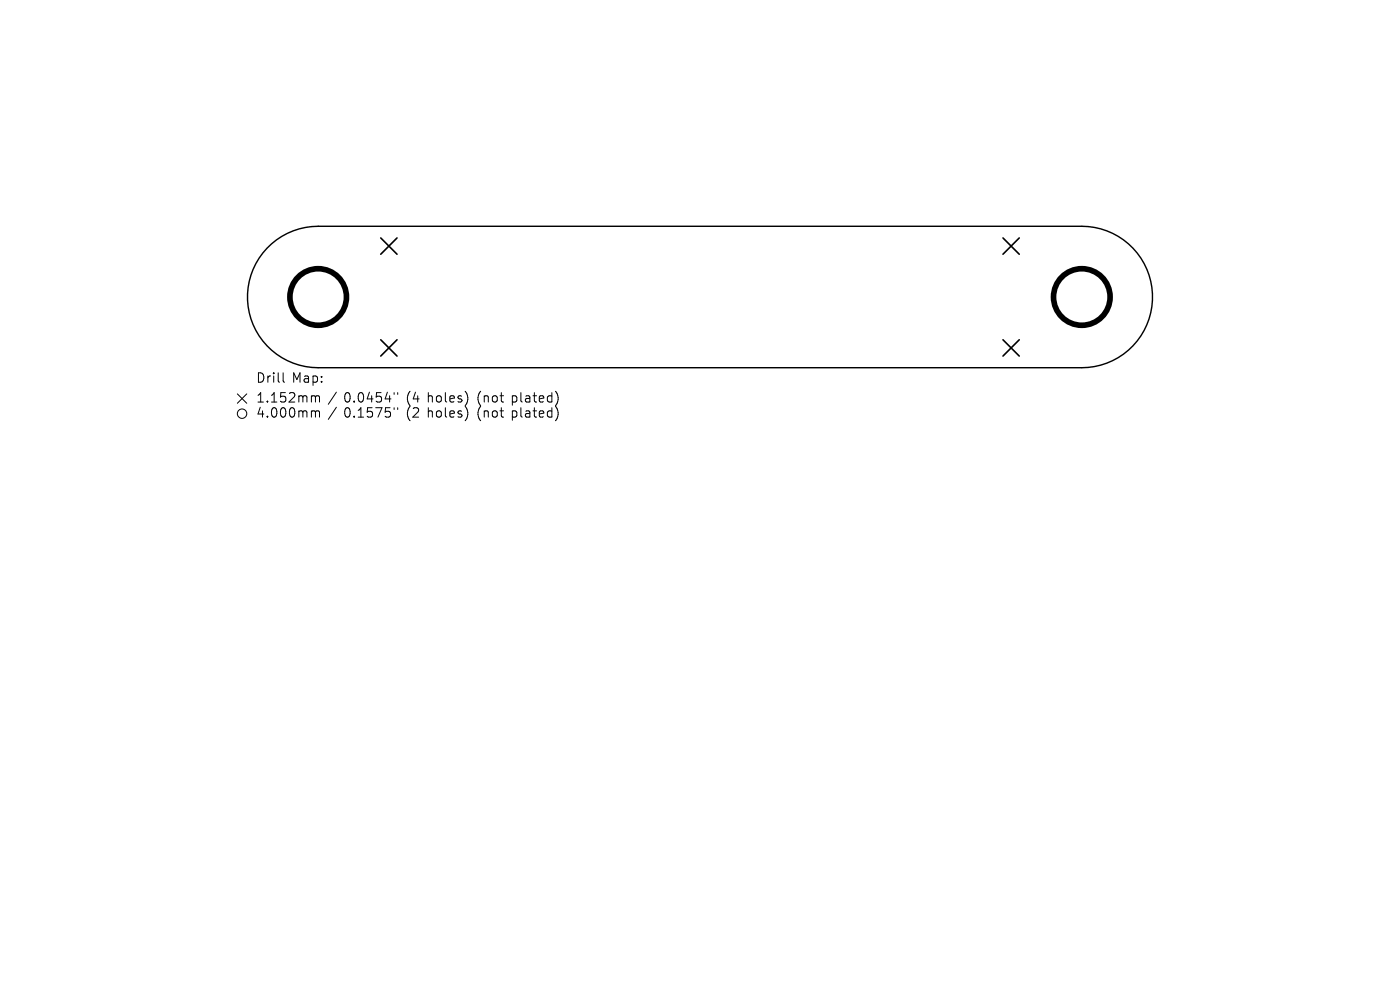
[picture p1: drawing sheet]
<svg xmlns="http://www.w3.org/2000/svg" width="297mm" height="210mm" viewBox="0 0 297 210" stroke-linecap="round" stroke-linejoin="round" font-family="sans-serif">
<defs><g id="words">
<g font-size="2.8">
<text x="54.4" y="81.6">Drill</text>
<text x="61.9" y="81.6">Map:</text>
<text x="54.4" y="85.8">1.152mm</text>
<text x="54.4" y="89">4.000mm</text>
<text x="73" y="85.8">0.0454&quot;</text>
<text x="73" y="89">0.1575&quot;</text>
<text x="86.3" y="85.8">(4</text>
<text x="86.3" y="89">(2</text>
<text x="90.8" y="85.8">holes)</text>
<text x="90.8" y="89">holes)</text>
<text x="101.4" y="85.8">(not</text>
<text x="101.4" y="89">(not</text>
<text x="108.8" y="85.8">plated)</text>
<text x="108.8" y="89">plated)</text>
</g>
</g></defs>
<path d="M56.7 52.6a15 15 0 0 1 10.8-4.6h162a15 15 0 0 1 15 15 15 15 0 0 1-15 15h-162a15 15 0 0 1-13.8-9.1 15 15 0 0 1 3-16.3z" fill="none" stroke="#000" stroke-width=".3"/>
<path d="M80.8 50.5l3.4 3.4M84.2 50.5l-3.4 3.4M212.8 50.5l3.4 3.4M216.2 50.5l-3.4 3.4M80.8 72.1l3.4 3.4M84.2 72.1l-3.4 3.4M212.8 72.1l3.4 3.4M216.2 72.1l-3.4 3.4" fill="none" stroke="#000" stroke-width=".35"/>
<g fill="none" stroke="#000" stroke-width="1.2">
<circle cx="67.5" cy="63" r="6"/>
<circle cx="229.5" cy="63" r="6"/>
</g>
<g fill="none" stroke="#000" stroke-width=".21">
<path d="M60.1 79.1v1.7l.3 .3M50.4 83.6l2 2M52.4 83.6l-2 2M66.6 84l.3 .2M66.6 87.2l.3 .2M66.9 84.2v1.1M66.9 87.4v1.1M66.9 84.2l.3-.2h.5l.1 1.3M66.9 87.4l.3-.2h.5l.1 1.3M71.4 83.2l-1.8 2.6M71.4 86.4l-1.8 2.6M83.6 83.3v.4"/>
<path d="M83.6 86.5v.4M84.4 83.3v.4M84.4 86.5v.4M99.2 83.9v1.3M99.2 87.1v1.3M117.9 83.1a2.35 2.35 0 0 1 0 2.9M117.9 86.3a2.35 2.35 0 0 1 0 2.9"/>
<circle cx="51.4" cy="87.8" r="1"/>
</g>
<use href="#words"/>
</svg>
